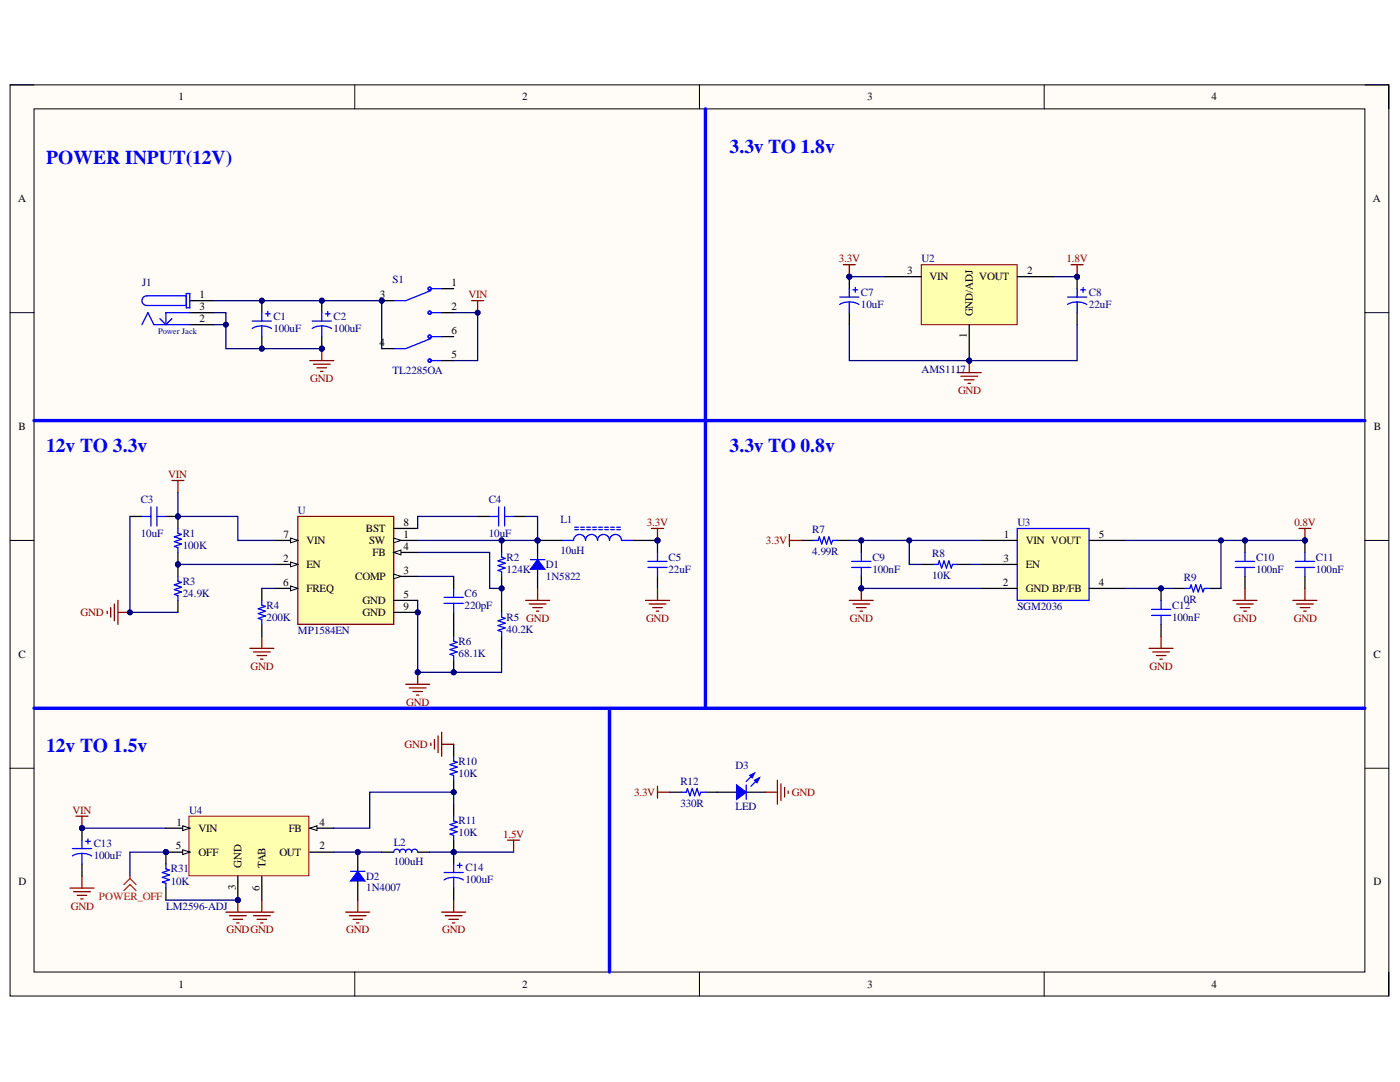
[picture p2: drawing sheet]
<svg xmlns="http://www.w3.org/2000/svg" width="279mm" height="216mm" viewBox="0 0 279 216" stroke-linecap="round" stroke-linejoin="round" font-family="sans-serif">
<defs><g id="words">
<g font-size="3.9" fill="#00f">
<text x="9.2" y="32.8">POWER INPUT(12V)</text>
<text x="145.6" y="30.4">3.3v TO 1.8v</text>
<text x="9.2" y="90.2">12v TO 3.3v</text>
<text x="145.6" y="90.2">3.3v TO 0.8v</text>
<text x="9.2" y="150">12v TO 1.5v</text>
</g>
<g font-size="2.2">
<text x="35.6" y="20">1</text>
<text x="104.2" y="20">2</text>
<text x="173.1" y="20">3</text>
<text x="241.8" y="20">4</text>
<text x="3.6" y="40.3">A</text>
<text x="274" y="40.3">A</text>
<text x="39.8" y="59.5">1</text>
<text x="75.8" y="59.5">3</text>
<text x="90.1" y="57.1">1</text>
<text x="181" y="54.7">3</text>
<text x="185.5" y="55.9">VIN</text>
<text x="195.4" y="55.9">VOUT</text>
<text x="205" y="54.7">2</text>
<text x="39.8" y="61.9">3</text>
<text x="39.8" y="64.3">2</text>
<text x="90.1" y="61.9">2</text>
<text x="194.2" y="63.1" transform="rotate(-90 194.2 63.1)">GND/ADJ</text>
<text x="75.7" y="69.1">4</text>
<text x="90.1" y="66.6">6</text>
<text x="90.1" y="71.5">5</text>
<text x="193" y="67.5" transform="rotate(-90 193 67.5)">1</text>
<text x="3.7" y="85.8">B</text>
<text x="274.2" y="85.8">B</text>
<text x="56.6" y="107.3">7</text>
<text x="73" y="106.1">BST</text>
<text x="80.5" y="105">8</text>
<text x="80.5" y="107.3">1</text>
<text x="200.3" y="107.3">1</text>
<text x="219.3" y="107.3">5</text>
<text x="56.5" y="112.2">2</text>
<text x="61.2" y="108.5">VIN</text>
<text x="61.2" y="113.3">EN</text>
<text x="73.7" y="108.5">SW</text>
<text x="74.4" y="111">FB</text>
<text x="80.5" y="109.7">4</text>
<text x="200.2" y="112.2">3</text>
<text x="204.7" y="108.5">VIN VOUT</text>
<text x="204.7" y="113.3">EN</text>
<text x="56.5" y="116.9">6</text>
<text x="61.2" y="118.1">FREQ</text>
<text x="70.9" y="115.7">COMP</text>
<text x="80.5" y="114.5">3</text>
<text x="80.5" y="119.3">5</text>
<text x="200.2" y="116.9">2</text>
<text x="204.7" y="118.1">GND BP/FB</text>
<text x="219.3" y="116.9">4</text>
<text x="72.3" y="120.5">GND</text>
<text x="72.3" y="122.9">GND</text>
<text x="80.5" y="121.7">9</text>
<text x="3.7" y="131.3">C</text>
<text x="274.1" y="131.3">C</text>
<text x="35.2" y="164.8">1</text>
<text x="39.6" y="165.9">VIN</text>
<text x="57.6" y="165.9">FB</text>
<text x="63.8" y="164.8">4</text>
<text x="35.1" y="169.5">5</text>
<text x="39.6" y="170.8">OFF</text>
<text x="48.2" y="173.1" transform="rotate(-90 48.2 173.1)">GND</text>
<text x="53" y="173.2" transform="rotate(-90 53 173.2)">TAB</text>
<text x="55.7" y="170.8">OUT</text>
<text x="63.8" y="169.5">2</text>
<text x="3.7" y="176.7">D</text>
<text x="47" y="177.6" transform="rotate(-90 47 177.6)">3</text>
<text x="51.8" y="177.8" transform="rotate(-90 51.8 177.8)">6</text>
<text x="274.1" y="176.7">D</text>
<text x="35.6" y="197.1">1</text>
<text x="104.2" y="197.1">2</text>
<text x="173.1" y="197.1">3</text>
<text x="241.8" y="197.1">4</text>
</g>
<g font-size="2.2" fill="#800000">
<text x="167.4" y="52.4">3.3V</text>
<text x="212.8" y="52.4">1.8V</text>
<text x="93.5" y="59.5">VIN</text>
<text x="61.9" y="76.2">GND</text>
<text x="191.2" y="78.7">GND</text>
<text x="33.6" y="95.4">VIN</text>
<text x="129.1" y="105">3.3V</text>
<text x="258.4" y="105">0.8V</text>
<text x="152.9" y="108.5">3.3V</text>
<text x="16.1" y="122.9">GND</text>
<text x="128.9" y="124.1">GND</text>
<text x="169.6" y="124.1">GND</text>
<text x="246.2" y="124.1">GND</text>
<text x="258.2" y="124.1">GND</text>
<text x="50" y="133.6">GND</text>
<text x="229.4" y="133.6">GND</text>
<text x="81" y="140.8">GND</text>
<text x="80.7" y="149.2">GND</text>
<text x="126.6" y="158.8">3.3V</text>
<text x="158" y="158.8">GND</text>
<text x="14.5" y="162.4">VIN</text>
<text x="100.4" y="167.1">1.5V</text>
<text x="14.1" y="181.5">GND</text>
<text x="45.2" y="186.2">GNDGND</text>
<text x="69.1" y="186.2">GND</text>
<text x="88.2" y="186.2">GND</text>
</g>
<g font-size="2.2" fill="#000080">
<text x="183.9" y="52.4">U2</text>
<text x="28.3" y="57.1">J1</text>
<text x="78.3" y="56.4">S1</text>
<text x="171.8" y="59">C7</text>
<text x="217.3" y="59">C8</text>
<text x="54.6" y="63.8">C1</text>
<text x="66.6" y="63.8">C2</text>
<text x="171.8" y="61.4">10uF</text>
<text x="217.3" y="61.4">22uF</text>
<text x="54.6" y="66.2">100uF</text>
<text x="66.6" y="66.2">100uF</text>
<text x="78.3" y="74.6">TL2285OA</text>
<text x="183.9" y="74.3">AMS1117</text>
<text x="28.1" y="100.4">C3</text>
<text x="97.5" y="100.4">C4</text>
<text x="28.1" y="107.1">10uF</text>
<text x="36.5" y="107.1">R1</text>
<text x="59.5" y="102.6">U</text>
<text x="97.5" y="107.1">10uF</text>
<text x="111.8" y="104.5">L1</text>
<text x="162.1" y="106.4">R7</text>
<text x="203" y="105">U3</text>
<text x="36.5" y="109.5">100K</text>
<text x="101.1" y="111.9">R2</text>
<text x="109" y="113.3">D1</text>
<text x="111.8" y="110.5">10uH</text>
<text x="133.4" y="111.9">C5</text>
<text x="162.1" y="110.7">4.99R</text>
<text x="174.1" y="111.9">C9</text>
<text x="186" y="111.1">R8</text>
<text x="250.7" y="111.9">C10</text>
<text x="262.6" y="111.9">C11</text>
<text x="36.5" y="116.6">R3</text>
<text x="36.5" y="119.1">24.9K</text>
<text x="92.7" y="119.1">C6</text>
<text x="101.1" y="114.3">124K</text>
<text x="109" y="115.7">1N5822</text>
<text x="133.4" y="114.3">22uF</text>
<text x="174.1" y="114.3">100nF</text>
<text x="186" y="115.4">10K</text>
<text x="236.3" y="116">R9</text>
<text x="250.7" y="114.3">100nF</text>
<text x="262.6" y="114.3">100nF</text>
<text x="53.2" y="121.5">R4</text>
<text x="53.2" y="123.8">200K</text>
<text x="92.7" y="121.5">220pF</text>
<text x="101.1" y="123.8">R5 GND</text>
<text x="203" y="121.7">SGM2036</text>
<text x="233.9" y="121.5">C12</text>
<text x="233.9" y="123.8">100nF</text>
<text x="236.3" y="120.3">0R</text>
<text x="59.5" y="126.4">MP1584EN</text>
<text x="91.5" y="128.6">R6</text>
<text x="91.5" y="131">68.1K</text>
<text x="101.1" y="126.3">40.2K</text>
<text x="91.5" y="152.6">R10</text>
<text x="91.5" y="154.9">10K</text>
<text x="146.8" y="153.5">D3</text>
<text x="135.8" y="156.6">R12</text>
<text x="135.8" y="161">330R</text>
<text x="146.8" y="161.6">LED</text>
<text x="37.7" y="162.4">U4</text>
<text x="91.5" y="164.5">R11</text>
<text x="91.5" y="166.9">10K</text>
<text x="18.7" y="169.1">C13</text>
<text x="18.7" y="171.4">100uF</text>
<text x="78.6" y="168.8">L2</text>
<text x="78.6" y="172.6">100uH</text>
<text x="92.9" y="173.8">C14</text>
<text x="34.1" y="174.1">R31</text>
<text x="34.1" y="176.5">10K</text>
<text x="73.1" y="175.5">D2</text>
<text x="73.1" y="177.9">1N4007</text>
<text x="92.9" y="176.3">100uF</text>
<text x="33.2" y="181.5">LM2596-ADJ</text>
</g>
<text font-size="2.2" fill="#f00" x="19.7" y="179.6">POWER_OFF</text>
<text font-size="1.7" fill="#000080" x="31.6" y="66.7">Power Jack</text>
</g></defs>
<path d="M2 16.9h275.2v181.8h-275.2z" fill-rule="evenodd" fill="#fffcf8"/>
<path d="M2 16.9h275.2v181.8h-275.2z" fill="none" stroke="#000" stroke-width=".2"/>
<path d="M6.8 21.7h265.6v172.3h-265.6z" fill-rule="evenodd" fill="#fffcf8"/>
<g fill="none" stroke="#000" stroke-width=".2">
<path d="M2 16.9h4.8M70.8 16.9v4.8M139.6 16.9v4.8M208.4 16.9v4.8M272.4 16.9h4.8v4.8M6.8 21.7h265.6v172.3h-265.6zM2 62.4h4.8M272.4 62.4h4.8M2 107.8h4.8M272.4 107.8h4.8M2 153.3h4.8M272.4 153.3h4.8"/>
<path d="M70.8 194v4.7M139.6 194v4.7M208.4 194v4.7M277.2 194v4.7"/>
</g>
<path d="M37.9 60h4.8M37.9 62.4h4.8M37.9 64.8h4.8" fill="none" stroke="#000" stroke-width=".25"/>
<path d="M37.2 59h-7.9a.96 .96 0 0 0-1 1 .96 .96 0 0 0 1 1h7.9M37.2 58.6h.7v2.8h-.7zM28.3 64.8l1.2-2.4 1.2 2.4h7.2M31.9 63.6l1.2 1.2M34.3 63.6l-1.2 1.2M37.9 62.4h-4.8v2.4" fill="none" stroke="#00f" stroke-width=".25"/>
<path d="M61.8 72h4.8M62.5 72.7h3.4M63.3 73.4h1.9M64 74.1h.5M64.2 69.6v2.4" fill="none" stroke="#800000" stroke-width=".25"/>
<circle cx="64.2" cy="69.6" r=".48" fill="#000080"/>
<circle cx="64.2" cy="69.6" r=".48" fill="none" stroke="#000080" stroke-width=".2"/>
<circle cx="64.2" cy="69.6" r=".48" fill="#000080"/>
<circle cx="64.2" cy="69.6" r=".48" fill="none" stroke="#000080" stroke-width=".2"/>
<circle cx="64.2" cy="60" r=".48" fill="#000080"/>
<circle cx="64.2" cy="60" r=".48" fill="none" stroke="#000080" stroke-width=".2"/>
<path d="M64.2 67.2v2.4" fill="none" stroke="#000" stroke-width=".25"/>
<circle cx="64.2" cy="69.6" r=".48" fill="#000080"/>
<circle cx="64.2" cy="69.6" r=".48" fill="none" stroke="#000080" stroke-width=".2"/>
<path d="M64.2 60v2.4" fill="none" stroke="#000" stroke-width=".25"/>
<circle cx="64.2" cy="60" r=".48" fill="#000080"/>
<circle cx="64.2" cy="60" r=".48" fill="none" stroke="#000080" stroke-width=".2"/>
<path d="M62.3 65.5a3.7 3.7 0 0 1 3.9 .1M62.3 64.1h3.8M64.2 62.4v1.7M64.2 65v2.2M64.9 62.6h1M65.4 62.1v1" fill="none" stroke="#00f" stroke-width=".25"/>
<circle cx="52.3" cy="69.6" r=".48" fill="#000080"/>
<circle cx="52.3" cy="69.6" r=".48" fill="none" stroke="#000080" stroke-width=".2"/>
<circle cx="52.3" cy="60" r=".48" fill="#000080"/>
<circle cx="52.3" cy="60" r=".48" fill="none" stroke="#000080" stroke-width=".2"/>
<path d="M52.2 67.2v2.4" fill="none" stroke="#000" stroke-width=".25"/>
<circle cx="52.3" cy="69.6" r=".48" fill="#000080"/>
<circle cx="52.3" cy="69.6" r=".48" fill="none" stroke="#000080" stroke-width=".2"/>
<path d="M52.2 60v2.4" fill="none" stroke="#000" stroke-width=".25"/>
<circle cx="52.3" cy="60" r=".48" fill="#000080"/>
<circle cx="52.3" cy="60" r=".48" fill="none" stroke="#000080" stroke-width=".2"/>
<path d="M50.3 65.5a3.7 3.7 0 0 1 3.9 .1M50.3 64.1h3.9M52.2 62.4v1.7M52.2 65v2.2M53 62.6h.9M53.4 62.1v1" fill="none" stroke="#00f" stroke-width=".25"/>
<circle cx="76.2" cy="60" r=".48" fill="#000080"/>
<circle cx="76.2" cy="60" r=".48" fill="none" stroke="#000080" stroke-width=".2"/>
<g fill="none" stroke="#00f" stroke-width=".25">
<path d="M86 58l-5 2h-2.4M86.1 57.6h2M86 67.6l-5 2h-2.4M86.1 62.4h2M86.1 72h2M86.1 67.2h2"/>
<circle cx="85.8" cy="57.6" r=".31"/>
<circle cx="85.8" cy="62.4" r=".31"/>
<circle cx="85.8" cy="67.2" r=".31"/>
<circle cx="85.8" cy="72" r=".31"/>
</g>
<path d="M76.2 60h2.4" fill="none" stroke="#000" stroke-width=".25"/>
<circle cx="76.2" cy="60" r=".48" fill="#000080"/>
<circle cx="76.2" cy="60" r=".48" fill="none" stroke="#000080" stroke-width=".2"/>
<path d="M88.1 57.6h2.4M76.2 69.6h2.4M88.1 62.4h2.4M88.1 67.2h2.4M88.1 72h2.4" fill="none" stroke="#000" stroke-width=".25"/>
<path d="M94.1 60h2.4M95.3 60v2.4" fill="none" stroke="#800000" stroke-width=".25"/>
<circle cx="95.3" cy="62.4" r=".48" fill="#000080"/>
<circle cx="95.3" cy="62.4" r=".48" fill="none" stroke="#000080" stroke-width=".2"/>
<path d="M34.3 95.9h2.4M35.5 95.9v2.4" fill="none" stroke="#800000" stroke-width=".25"/>
<circle cx="83.4" cy="122.2" r=".48" fill="#000080"/>
<circle cx="83.4" cy="122.2" r=".48" fill="none" stroke="#000080" stroke-width=".2"/>
<path d="M59.4 103.1h19.2v21.5h-19.2z" fill-rule="evenodd" fill="#ffffb0"/>
<path d="M59.4 103.1h19.2v21.5h-19.2z" fill="none" stroke="#800000" stroke-width=".25"/>
<path d="M54.6 107.8h4.8" fill="none" stroke="#000" stroke-width=".25"/>
<path d="M58 107.4l1.4 .4-1.4 .5z" fill="#f8fcff"/>
<path d="M58 107.4l1.4 .4-1.4 .5z" fill="none" stroke="#000" stroke-width=".2"/>
<path d="M54.6 112.6h4.8" fill="none" stroke="#000" stroke-width=".25"/>
<path d="M58 112.1l1.4 .5-1.4 .5z" fill="#f8fcff"/>
<path d="M58 112.1l1.4 .5-1.4 .5z" fill="none" stroke="#000" stroke-width=".2"/>
<path d="M54.6 117.4h4.8" fill="none" stroke="#000" stroke-width=".25"/>
<path d="M58 116.9l1.4 .5-1.4 .5z" fill="#f8fcff"/>
<path d="M58 116.9l1.4 .5-1.4 .5z" fill="none" stroke="#000" stroke-width=".2"/>
<path d="M78.6 105.4h4.8M78.6 107.8h4.8" fill="none" stroke="#000" stroke-width=".25"/>
<path d="M78.6 107.4l1.4 .4-1.4 .5z" fill="#f8fcff"/>
<path d="M78.6 107.4l1.4 .4-1.4 .5z" fill="none" stroke="#000" stroke-width=".2"/>
<path d="M78.6 110.2h4.8" fill="none" stroke="#000" stroke-width=".25"/>
<path d="M78.6 110.2l1.4-.4v.9z" fill="#f8fcff"/>
<path d="M78.6 110.2l1.4-.4v.9z" fill="none" stroke="#000" stroke-width=".2"/>
<path d="M78.6 115h4.8" fill="none" stroke="#000" stroke-width=".25"/>
<path d="M78.6 114.5l1.4 .5-1.4 .5z" fill="#f8fcff"/>
<path d="M78.6 114.5l1.4 .5-1.4 .5z" fill="none" stroke="#000" stroke-width=".2"/>
<path d="M78.6 119.8h4.8M78.6 122.2h4.8" fill="none" stroke="#000" stroke-width=".25"/>
<circle cx="83.4" cy="122.2" r=".48" fill="#000080"/>
<circle cx="83.4" cy="122.2" r=".48" fill="none" stroke="#000080" stroke-width=".2"/>
<circle cx="35.5" cy="103.1" r=".48" fill="#000080"/>
<circle cx="35.5" cy="103.1" r=".48" fill="none" stroke="#000080" stroke-width=".2"/>
<circle cx="35.5" cy="112.6" r=".48" fill="#000080"/>
<circle cx="35.5" cy="112.6" r=".48" fill="none" stroke="#000080" stroke-width=".2"/>
<path d="M35.5 103.1v2.3" fill="none" stroke="#000" stroke-width=".25"/>
<circle cx="35.5" cy="103.1" r=".48" fill="#000080"/>
<circle cx="35.5" cy="103.1" r=".48" fill="none" stroke="#000080" stroke-width=".2"/>
<path d="M35.5 110.2v2.4" fill="none" stroke="#000" stroke-width=".25"/>
<circle cx="35.5" cy="112.6" r=".48" fill="#000080"/>
<circle cx="35.5" cy="112.6" r=".48" fill="none" stroke="#000080" stroke-width=".2"/>
<path d="M35.5 105.4v1l.7 .2-1.4 .5 1.4 .5-1.4 .5 1.4 .5-1.4 .4 .7 .3v.9" fill="none" stroke="#00f" stroke-width=".25"/>
<circle cx="35.5" cy="103.1" r=".48" fill="#000080"/>
<circle cx="35.5" cy="103.1" r=".48" fill="none" stroke="#000080" stroke-width=".2"/>
<path d="M25.9 103.1h2.4M33.1 103.1h2.4" fill="none" stroke="#000" stroke-width=".25"/>
<circle cx="35.5" cy="103.1" r=".48" fill="#000080"/>
<circle cx="35.5" cy="103.1" r=".48" fill="none" stroke="#000080" stroke-width=".2"/>
<path d="M28.3 103.1h1.8M30.1 101.1v3.9M31.3 103.1h1.8M31.3 101.1v3.9" fill="none" stroke="#00f" stroke-width=".25"/>
<path d="M23.5 119.8v4.8M21.4 122v.4M22.1 121.2v2M22.8 120.5v3.4M23.5 122.2h2.4" fill="none" stroke="#800000" stroke-width=".25"/>
<circle cx="25.9" cy="122.2" r=".48" fill="#000080"/>
<circle cx="25.9" cy="122.2" r=".48" fill="none" stroke="#000080" stroke-width=".2"/>
<circle cx="35.5" cy="112.6" r=".48" fill="#000080"/>
<circle cx="35.5" cy="112.6" r=".48" fill="none" stroke="#000080" stroke-width=".2"/>
<path d="M35.5 112.6v2.4" fill="none" stroke="#000" stroke-width=".25"/>
<circle cx="35.5" cy="112.6" r=".48" fill="#000080"/>
<circle cx="35.5" cy="112.6" r=".48" fill="none" stroke="#000080" stroke-width=".2"/>
<path d="M35.5 119.8v2.4M52.2 117.4v2.4M52.2 124.6v2.4" fill="none" stroke="#000" stroke-width=".25"/>
<path d="M35.5 115v1l.7 .2-1.4 .5 1.4 .5-1.4 .4 1.4 .5-1.4 .5 .7 .2v1M52.2 119.8v1l.8 .2-1.5 .5 1.5 .5-1.5 .4 1.5 .5-1.5 .5 .7 .2v1" fill="none" stroke="#00f" stroke-width=".25"/>
<path d="M49.9 129.4h4.7M50.6 130.1h3.3M51.3 130.8h1.9M52 131.5h.5M52.2 127v2.4M81 136.5h4.8M81.7 137.3h3.3M82.4 138h1.9M83.1 138.7h.5M83.4 134.2v2.3" fill="none" stroke="#800000" stroke-width=".25"/>
<circle cx="83.4" cy="134.2" r=".48" fill="#000080"/>
<circle cx="83.4" cy="134.2" r=".48" fill="none" stroke="#000080" stroke-width=".2"/>
<circle cx="90.5" cy="134.2" r=".48" fill="#000080"/>
<circle cx="90.5" cy="134.2" r=".48" fill="none" stroke="#000080" stroke-width=".2"/>
<path d="M90.5 124.6v2.4M90.5 131.8v2.4" fill="none" stroke="#000" stroke-width=".25"/>
<circle cx="90.5" cy="134.2" r=".48" fill="#000080"/>
<circle cx="90.5" cy="134.2" r=".48" fill="none" stroke="#000080" stroke-width=".2"/>
<path d="M88.6 119.2h3.8M90.5 117.4v1.8M88.6 120.4h3.8M90.5 120.4v1.8M90.5 127v.9l.8 .3-1.5 .5 1.5 .4-1.5 .5 1.5 .5-1.5 .5 .7 .2v1" fill="none" stroke="#00f" stroke-width=".25"/>
<path d="M90.5 115v2.4M90.5 122.2v2.4" fill="none" stroke="#000" stroke-width=".25"/>
<circle cx="107.3" cy="107.8" r=".48" fill="#000080"/>
<circle cx="107.3" cy="107.8" r=".48" fill="none" stroke="#000080" stroke-width=".2"/>
<circle cx="131.2" cy="107.8" r=".48" fill="#000080"/>
<circle cx="131.2" cy="107.8" r=".48" fill="none" stroke="#000080" stroke-width=".2"/>
<g fill="none" stroke="#00f" stroke-width=".25">
<path d="M112.1 107.8h2.4a1.19 1.19 0 0 1 1.2-1.2 1.19 1.19 0 0 1 1.2 1.2 1.2 1.2 0 0 1 1.2-1.2 1.2 1.2 0 0 1 1.2 1.2 1.19 1.19 0 0 1 1.1-1.2 1.19 1.19 0 0 1 1.2 1.2 1.2 1.2 0 0 1 1.2-1.2 1.2 1.2 0 0 1 1.2 1.2h2.4M114.7 105.2h.7M114.7 105.7h.7M115.9 105.2h.7M115.9 105.7h.7M117.1 105.2h.7M117.1 105.7h.7M118.3 105.2h.7M118.3 105.7h.7M119.5 105.2h.7M119.5 105.7h.7M120.7 105.2h.7"/>
<path d="M120.7 105.7h.7M121.9 105.2h.7M121.9 105.7h.7M123.1 105.2h.7M123.1 105.7h.7"/>
</g>
<path d="M107.3 107.8h4.8" fill="none" stroke="#000" stroke-width=".25"/>
<circle cx="107.3" cy="107.8" r=".48" fill="#000080"/>
<circle cx="107.3" cy="107.8" r=".48" fill="none" stroke="#000080" stroke-width=".2"/>
<path d="M126.4 107.8h4.8" fill="none" stroke="#000" stroke-width=".25"/>
<circle cx="131.2" cy="107.8" r=".48" fill="#000080"/>
<circle cx="131.2" cy="107.8" r=".48" fill="none" stroke="#000080" stroke-width=".2"/>
<path d="M95.3 103.1h2.4M102.5 103.1h2.4" fill="none" stroke="#000" stroke-width=".25"/>
<path d="M97.7 103.1h1.8M99.5 101.1v3.9M100.7 103.1h1.8M100.7 101.1v3.9" fill="none" stroke="#00f" stroke-width=".25"/>
<circle cx="107.3" cy="107.8" r=".48" fill="#000080"/>
<circle cx="107.3" cy="107.8" r=".48" fill="none" stroke="#000080" stroke-width=".2"/>
<path d="M107.3 107.8v4.8" fill="none" stroke="#000" stroke-width=".25"/>
<circle cx="107.3" cy="107.8" r=".48" fill="#000080"/>
<circle cx="107.3" cy="107.8" r=".48" fill="none" stroke="#000080" stroke-width=".2"/>
<path d="M107.3 112.6v4.8" fill="none" stroke="#000" stroke-width=".25"/>
<path d="M107.3 111.7l1.4 1.9h-2.8z" fill="#00f"/>
<path d="M105.9 111.7h2.8M107.3 111.7l1.4 1.9h-2.8z" fill="none" stroke="#00f" stroke-width=".25"/>
<path d="M104.9 119.8h4.8M107.3 117.4v2.4M105.6 120.5h3.4M106.3 121.2h1.9M107 122h.5" fill="none" stroke="#800000" stroke-width=".25"/>
<circle cx="131.2" cy="107.8" r=".48" fill="#000080"/>
<circle cx="131.2" cy="107.8" r=".48" fill="none" stroke="#000080" stroke-width=".2"/>
<path d="M131.2 107.8v2.4M131.2 115v2.4" fill="none" stroke="#000" stroke-width=".25"/>
<circle cx="131.2" cy="107.8" r=".48" fill="#000080"/>
<circle cx="131.2" cy="107.8" r=".48" fill="none" stroke="#000080" stroke-width=".2"/>
<path d="M129.3 112h3.8M129.3 113.2h3.8M131.2 110.2v1.8M131.2 113.2v1.8" fill="none" stroke="#00f" stroke-width=".25"/>
<path d="M128.8 119.8h4.8M131.2 117.4v2.4M129.5 120.5h3.4M130.3 121.2h1.9M131 122h.5" fill="none" stroke="#800000" stroke-width=".25"/>
<circle cx="100.1" cy="107.8" r=".48" fill="#000080"/>
<circle cx="100.1" cy="107.8" r=".48" fill="none" stroke="#000080" stroke-width=".2"/>
<circle cx="100.1" cy="117.4" r=".48" fill="#000080"/>
<circle cx="100.1" cy="117.4" r=".48" fill="none" stroke="#000080" stroke-width=".2"/>
<path d="M100.1 107.8v2.4" fill="none" stroke="#000" stroke-width=".25"/>
<circle cx="100.1" cy="107.8" r=".48" fill="#000080"/>
<circle cx="100.1" cy="107.8" r=".48" fill="none" stroke="#000080" stroke-width=".2"/>
<path d="M100.1 115v2.4" fill="none" stroke="#000" stroke-width=".25"/>
<circle cx="100.1" cy="117.4" r=".48" fill="#000080"/>
<circle cx="100.1" cy="117.4" r=".48" fill="none" stroke="#000080" stroke-width=".2"/>
<path d="M100.1 110.2v1l.7 .2-1.4 .5 1.4 .5-1.4 .5 1.4 .4-1.4 .5 .7 .3v.9M100.1 122.2v1l.7 .2-1.4 .5 1.4 .4-1.4 .5 1.4 .5-1.4 .5 .7 .2v1" fill="none" stroke="#00f" stroke-width=".25"/>
<path d="M100.1 119.8v2.4M100.1 127v2.4" fill="none" stroke="#000" stroke-width=".25"/>
<path d="M130 105.4h2.4M131.2 105.4v2.4" fill="none" stroke="#800000" stroke-width=".25"/>
<circle cx="131.2" cy="107.8" r=".48" fill="#000080"/>
<circle cx="131.2" cy="107.8" r=".48" fill="none" stroke="#000080" stroke-width=".2"/>
<circle cx="169.5" cy="55.2" r=".48" fill="#000080"/>
<circle cx="169.5" cy="55.2" r=".48" fill="none" stroke="#000080" stroke-width=".2"/>
<path d="M169.5 55.2v2.4M169.5 62.4v2.4" fill="none" stroke="#000" stroke-width=".25"/>
<circle cx="169.5" cy="55.2" r=".48" fill="#000080"/>
<circle cx="169.5" cy="55.2" r=".48" fill="none" stroke="#000080" stroke-width=".2"/>
<path d="M167.6 59.3h3.8M169.5 57.6v1.7M170.2 57.8h1M170.7 57.4v.9M167.6 60.8a3.7 3.7 0 0 1 3.8 0M169.5 60.2v2.2" fill="none" stroke="#00f" stroke-width=".25"/>
<circle cx="215" cy="55.2" r=".48" fill="#000080"/>
<circle cx="215" cy="55.2" r=".48" fill="none" stroke="#000080" stroke-width=".2"/>
<path d="M215 55.2v2.4M215 62.4v2.4" fill="none" stroke="#000" stroke-width=".25"/>
<circle cx="215" cy="55.2" r=".48" fill="#000080"/>
<circle cx="215" cy="55.2" r=".48" fill="none" stroke="#000080" stroke-width=".2"/>
<path d="M213 59.3h3.9M215 57.6v1.7M215.7 57.8h.9M216.2 57.4v.9M213 60.8a3.7 3.7 0 0 1 3.9 0M215 60.2v2.2" fill="none" stroke="#00f" stroke-width=".25"/>
<path d="M168.3 52.8h2.4M169.5 52.8v2.4" fill="none" stroke="#800000" stroke-width=".25"/>
<circle cx="169.5" cy="55.2" r=".48" fill="#000080"/>
<circle cx="169.5" cy="55.2" r=".48" fill="none" stroke="#000080" stroke-width=".2"/>
<path d="M213.8 52.8h2.4M215 52.8v2.4" fill="none" stroke="#800000" stroke-width=".25"/>
<circle cx="215" cy="55.2" r=".48" fill="#000080"/>
<circle cx="215" cy="55.2" r=".48" fill="none" stroke="#000080" stroke-width=".2"/>
<path d="M191 74.4h4.8M191.8 75.1h3.3M192.5 75.8h1.9M193.2 76.5h.5M193.4 72v2.4" fill="none" stroke="#800000" stroke-width=".25"/>
<circle cx="193.4" cy="72" r=".48" fill="#000080"/>
<circle cx="193.4" cy="72" r=".48" fill="none" stroke="#000080" stroke-width=".2"/>
<path d="M159.9 107.8h2.4M167.1 107.8h2.4" fill="none" stroke="#000" stroke-width=".25"/>
<path d="M162.3 107.8h1l.2-.7 .5 1.5 .5-1.5 .4 1.5 .5-1.5 .5 1.5 .2-.8h1" fill="none" stroke="#00f" stroke-width=".25"/>
<circle cx="171.9" cy="117.4" r=".48" fill="#000080"/>
<circle cx="171.9" cy="117.4" r=".48" fill="none" stroke="#000080" stroke-width=".2"/>
<circle cx="171.9" cy="107.8" r=".48" fill="#000080"/>
<circle cx="171.9" cy="107.8" r=".48" fill="none" stroke="#000080" stroke-width=".2"/>
<path d="M171.9 115v2.4" fill="none" stroke="#000" stroke-width=".25"/>
<circle cx="171.9" cy="117.4" r=".48" fill="#000080"/>
<circle cx="171.9" cy="117.4" r=".48" fill="none" stroke="#000080" stroke-width=".2"/>
<path d="M171.9 107.8v2.4" fill="none" stroke="#000" stroke-width=".25"/>
<circle cx="171.9" cy="107.8" r=".48" fill="#000080"/>
<circle cx="171.9" cy="107.8" r=".48" fill="none" stroke="#000080" stroke-width=".2"/>
<path d="M170 112h3.8M170 113.2h3.8M171.9 110.2v1.8M171.9 113.2v1.8M186.3 112.6h.9l.2-.7 .5 1.4 .5-1.4 .5 1.4 .5-1.4 .4 1.4 .3-.7h.9" fill="none" stroke="#00f" stroke-width=".25"/>
<path d="M183.9 112.6h2.4M191 112.6h2.4" fill="none" stroke="#000" stroke-width=".25"/>
<path d="M203 105.4h14.4v14.4h-14.4z" fill-rule="evenodd" fill="#ffffb0"/>
<path d="M203 105.4h14.4v14.4h-14.4zM236.5 117.4h1l.2-.7 .5 1.4 .4-1.4 .5 1.4 .5-1.4 .5 1.4 .2-.7h1" fill="none" stroke="#00f" stroke-width=".25"/>
<path d="M195.8 107.8h7.2M195.8 117.4h7.2M195.8 112.6h7.2M217.4 107.8h7.1M217.4 117.4h7.1M234.1 117.4h2.4M241.3 117.4h2.4" fill="none" stroke="#000" stroke-width=".25"/>
<circle cx="231.7" cy="117.4" r=".48" fill="#000080"/>
<circle cx="231.7" cy="117.4" r=".48" fill="none" stroke="#000080" stroke-width=".2"/>
<path d="M231.7 117.4v2.4M231.7 124.6v2.4" fill="none" stroke="#000" stroke-width=".25"/>
<circle cx="231.7" cy="117.4" r=".48" fill="#000080"/>
<circle cx="231.7" cy="117.4" r=".48" fill="none" stroke="#000080" stroke-width=".2"/>
<path d="M231.7 119.8v1.8M229.8 121.6h3.8M229.8 122.8h3.8M231.7 122.8v1.8" fill="none" stroke="#00f" stroke-width=".25"/>
<circle cx="248.5" cy="107.8" r=".48" fill="#000080"/>
<circle cx="248.5" cy="107.8" r=".48" fill="none" stroke="#000080" stroke-width=".2"/>
<path d="M248.5 107.8v2.4M248.5 115v2.4" fill="none" stroke="#000" stroke-width=".25"/>
<circle cx="248.5" cy="107.8" r=".48" fill="#000080"/>
<circle cx="248.5" cy="107.8" r=".48" fill="none" stroke="#000080" stroke-width=".2"/>
<path d="M246.5 112h3.9M246.5 113.2h3.9M248.5 110.2v1.8M248.5 113.2v1.8" fill="none" stroke="#00f" stroke-width=".25"/>
<circle cx="260.4" cy="107.8" r=".48" fill="#000080"/>
<circle cx="260.4" cy="107.8" r=".48" fill="none" stroke="#000080" stroke-width=".2"/>
<path d="M260.4 107.8v2.4M260.4 115v2.4" fill="none" stroke="#000" stroke-width=".25"/>
<circle cx="260.4" cy="107.8" r=".48" fill="#000080"/>
<circle cx="260.4" cy="107.8" r=".48" fill="none" stroke="#000080" stroke-width=".2"/>
<path d="M258.5 112h3.8M258.5 113.2h3.8M260.4 110.2v1.8M260.4 113.2v1.8" fill="none" stroke="#00f" stroke-width=".25"/>
<path d="M169.5 119.8h4.8M171.9 117.4v2.4M170.2 120.5h3.4M170.9 121.2h2M171.7 122h.4" fill="none" stroke="#800000" stroke-width=".25"/>
<circle cx="171.9" cy="117.4" r=".48" fill="#000080"/>
<circle cx="171.9" cy="117.4" r=".48" fill="none" stroke="#000080" stroke-width=".2"/>
<g fill="none" stroke="#800000" stroke-width=".25">
<path d="M157.5 106.6v2.4M157.5 107.8h2.4M246.1 119.8h4.8M248.5 117.4v2.4M258 119.8h4.8M259.2 105.4h2.4M260.4 105.4v2.4M260.4 117.4v2.4M229.3 129.4h4.8M230 130.1h3.4M230.8 130.8h1.9M231.5 131.5h.5"/>
<path d="M231.7 127v2.4M246.8 120.5h3.3M247.5 121.2h1.9M248.2 122h.5M258.8 120.5h3.3M259.5 121.2h1.9M260.2 122h.5"/>
</g>
<circle cx="260.4" cy="107.8" r=".48" fill="#000080"/>
<circle cx="260.4" cy="107.8" r=".48" fill="none" stroke="#000080" stroke-width=".2"/>
<circle cx="47.5" cy="179.6" r=".48" fill="#000080"/>
<circle cx="47.5" cy="179.6" r=".48" fill="none" stroke="#000080" stroke-width=".2"/>
<circle cx="33.1" cy="170" r=".48" fill="#000080"/>
<circle cx="33.1" cy="170" r=".48" fill="none" stroke="#000080" stroke-width=".2"/>
<path d="M37.7 162.9h23.9v11.8h-23.9z" fill-rule="evenodd" fill="#ffffb0"/>
<path d="M37.7 162.9h23.9v11.8h-23.9z" fill="none" stroke="#bf0000" stroke-width=".2"/>
<path d="M33.1 165.3h4.8M52.2 174.9v4.7" fill="none" stroke="#000" stroke-width=".25"/>
<path d="M36.5 164.8l1.4 .5-1.4 .4z" fill="#f8fcff"/>
<path d="M36.5 164.8l1.4 .5-1.4 .4z" fill="none" stroke="#000" stroke-width=".2"/>
<path d="M47.5 174.8v4.8M61.8 170h4.8" fill="none" stroke="#000" stroke-width=".25"/>
<circle cx="47.5" cy="179.6" r=".48" fill="#000080"/>
<circle cx="47.5" cy="179.6" r=".48" fill="none" stroke="#000080" stroke-width=".2"/>
<path d="M33.1 170h4.8" fill="none" stroke="#000" stroke-width=".25"/>
<path d="M36.5 169.6l1.4 .4-1.4 .5z" fill="#f8fcff"/>
<path d="M36.5 169.6l1.4 .4-1.4 .5z" fill="none" stroke="#000" stroke-width=".2"/>
<circle cx="33.1" cy="170" r=".48" fill="#000080"/>
<circle cx="33.1" cy="170" r=".48" fill="none" stroke="#000080" stroke-width=".2"/>
<path d="M61.8 165.3h4.8" fill="none" stroke="#000" stroke-width=".25"/>
<path d="M61.8 165.3l1.5-.5v.9z" fill="#f8fcff"/>
<path d="M61.8 165.3l1.5-.5v.9z" fill="none" stroke="#000" stroke-width=".2"/>
<circle cx="16.4" cy="165.3" r=".48" fill="#000080"/>
<circle cx="16.4" cy="165.3" r=".48" fill="none" stroke="#000080" stroke-width=".2"/>
<path d="M16.4 165.3v2.3M16.4 172.4v2.4" fill="none" stroke="#000" stroke-width=".25"/>
<circle cx="16.4" cy="165.3" r=".48" fill="#000080"/>
<circle cx="16.4" cy="165.3" r=".48" fill="none" stroke="#000080" stroke-width=".2"/>
<path d="M14.4 170.8a3.7 3.7 0 0 1 3.9 0M14.4 169.3h3.9M16.4 167.6v1.7M16.4 170.3v2.1M17.1 167.9h.9M17.6 167.4v1" fill="none" stroke="#00f" stroke-width=".25"/>
<path d="M47.5 179.6v2.4M45.1 182h4.8M45.8 182.7h3.3M46.5 183.4h1.9M47.2 184.2h.5" fill="none" stroke="#800000" stroke-width=".25"/>
<circle cx="47.5" cy="179.6" r=".48" fill="#000080"/>
<circle cx="47.5" cy="179.6" r=".48" fill="none" stroke="#000080" stroke-width=".2"/>
<path d="M14 177.2h4.8M14.7 177.9h3.3M15.2 162.9h2.4M15.4 178.6h1.9M16.1 179.4h.5M16.4 162.9v2.4M16.4 174.8v2.4M52.2 179.6v2.4M49.9 182h4.8M50.6 182.7h3.3M51.3 183.4h1.9M52 184.2h.5" fill="none" stroke="#800000" stroke-width=".25"/>
<circle cx="16.4" cy="165.3" r=".48" fill="#000080"/>
<circle cx="16.4" cy="165.3" r=".48" fill="none" stroke="#000080" stroke-width=".2"/>
<circle cx="71.4" cy="170" r=".48" fill="#000080"/>
<circle cx="71.4" cy="170" r=".48" fill="none" stroke="#000080" stroke-width=".2"/>
<path d="M71.4 170v4.8" fill="none" stroke="#000" stroke-width=".25"/>
<circle cx="71.4" cy="170" r=".48" fill="#000080"/>
<circle cx="71.4" cy="170" r=".48" fill="none" stroke="#000080" stroke-width=".2"/>
<path d="M71.4 174.8v4.8" fill="none" stroke="#000" stroke-width=".25"/>
<path d="M71.4 173.9l1.4 1.9h-2.8z" fill="#00f"/>
<path d="M70 173.9h2.8M71.4 173.9l1.4 1.9h-2.8zM78.6 170a.6 .6 0 0 1 .6-.6 .6 .6 0 0 1 .6 .6 .6 .6 0 0 1 .6-.6 .6 .6 0 0 1 .6 .6 .6 .6 0 0 1 .6-.6 .6 .6 0 0 1 .6 .6 .6 .6 0 0 1 .6-.6 .6 .6 0 0 1 .6 .6" fill="none" stroke="#00f" stroke-width=".25"/>
<path d="M76.2 170h2.4M83.4 170h2.4" fill="none" stroke="#000" stroke-width=".25"/>
<circle cx="90.5" cy="170" r=".48" fill="#000080"/>
<circle cx="90.5" cy="170" r=".48" fill="none" stroke="#000080" stroke-width=".2"/>
<path d="M90.5 170v2.4M90.5 177.2v2.4" fill="none" stroke="#000" stroke-width=".25"/>
<circle cx="90.5" cy="170" r=".48" fill="#000080"/>
<circle cx="90.5" cy="170" r=".48" fill="none" stroke="#000080" stroke-width=".2"/>
<path d="M88.6 175.6a3.7 3.7 0 0 1 3.9 0M88.6 174.1h3.9M90.5 172.4v1.7M90.5 175.1v2.1M91.3 172.7h.9M91.7 172.2v1" fill="none" stroke="#00f" stroke-width=".25"/>
<path d="M71.4 179.6v2.4M90.5 179.6v2.4M69 182h4.8M69.7 182.7h3.4M70.4 183.4h2M71.2 184.2h.4M88.2 182h4.7M88.9 182.7h3.3M89.6 183.4h1.9M90.3 184.2h.5" fill="none" stroke="#800000" stroke-width=".25"/>
<circle cx="90.5" cy="170" r=".48" fill="#000080"/>
<circle cx="90.5" cy="170" r=".48" fill="none" stroke="#000080" stroke-width=".2"/>
<path d="M90.5 167.6v2.4" fill="none" stroke="#000" stroke-width=".25"/>
<circle cx="90.5" cy="170" r=".48" fill="#000080"/>
<circle cx="90.5" cy="170" r=".48" fill="none" stroke="#000080" stroke-width=".2"/>
<path d="M90.5 160.5v2.4" fill="none" stroke="#000" stroke-width=".25"/>
<path d="M90.5 162.9v.9l.8 .3-1.5 .4 1.5 .5-1.5 .5 1.5 .5-1.5 .4 .7 .3v.9" fill="none" stroke="#00f" stroke-width=".25"/>
<circle cx="90.5" cy="158.1" r=".48" fill="#000080"/>
<circle cx="90.5" cy="158.1" r=".48" fill="none" stroke="#000080" stroke-width=".2"/>
<path d="M90.5 155.7v2.4" fill="none" stroke="#000" stroke-width=".25"/>
<circle cx="90.5" cy="158.1" r=".48" fill="#000080"/>
<circle cx="90.5" cy="158.1" r=".48" fill="none" stroke="#000080" stroke-width=".2"/>
<path d="M90.5 148.5v2.4M133.6 158.1h2.4M140.8 158.1h6.2M148.9 158.1h3.8" fill="none" stroke="#000" stroke-width=".25"/>
<path d="M90.5 150.9v1l.8 .2-1.5 .5 1.5 .5-1.5 .4 1.5 .5-1.5 .5 .7 .2v1M136 158.1h1l.2-.7 .5 1.4 .5-1.4 .4 1.4 .5-1.4 .5 1.4 .2-.7h1M148.9 156.6v2.9" fill="none" stroke="#00f" stroke-width=".25"/>
<path d="M86 148.3v.4M86.7 147.6v1.9M87.4 146.8v3.4M88.1 146.1v4.8M88.1 148.5h2.4M101.3 167.6h2.4M102.5 167.6v2.4" fill="none" stroke="#800000" stroke-width=".25"/>
<path d="M140.8 21.7v119.6M6.8 83.9h265.6M6.8 141.3h265.6M121.6 141.3v52.7" fill="none" stroke="#00f" stroke-width=".68"/>
<path d="M147 156.6l1.9 1.5-1.9 1.4z" fill="#00f"/>
<path d="M147 156.6l1.9 1.5-1.9 1.4zM150.1 154.7l-1.2 1.2" fill="none" stroke="#00f" stroke-width=".25"/>
<path d="M149.6 154.7l1-.5-.5 1z" fill="#00f"/>
<path d="M149.6 154.7l1-.5-.5 1zM151.3 155.4l-1.4 1.5" fill="none" stroke="#00f" stroke-width=".25"/>
<path d="M150.6 155.7l1-.5-.5 1z" fill="#00f"/>
<path d="M150.6 155.7l1-.5-.5 1z" fill="none" stroke="#00f" stroke-width=".25"/>
<path d="M131.2 156.9v2.4M131.2 158.1h2.4M152.7 158.1h2.4M155.1 155.7v4.8M155.9 156.4v3.4M156.6 157.1v1.9M157.3 157.8v.5" fill="none" stroke="#800000" stroke-width=".25"/>
<path d="M42.7 64.8h2.4v4.8h19.1" fill="none" stroke="#000080" stroke-width=".25"/>
<circle cx="64.2" cy="69.6" r=".48" fill="#000080"/>
<circle cx="64.2" cy="69.6" r=".48" fill="none" stroke="#000080" stroke-width=".2"/>
<circle cx="52.3" cy="69.6" r=".48" fill="#000080"/>
<circle cx="52.3" cy="69.6" r=".48" fill="none" stroke="#000080" stroke-width=".2"/>
<circle cx="45.1" cy="64.8" r=".48" fill="#000080"/>
<circle cx="45.1" cy="64.8" r=".48" fill="none" stroke="#000080" stroke-width=".2"/>
<path d="M42.7 62.4h2.4v2.4" fill="none" stroke="#000080" stroke-width=".25"/>
<circle cx="45.1" cy="64.8" r=".48" fill="#000080"/>
<circle cx="45.1" cy="64.8" r=".48" fill="none" stroke="#000080" stroke-width=".2"/>
<path d="M42.7 60h33.5v9.6" fill="none" stroke="#000080" stroke-width=".25"/>
<circle cx="52.3" cy="60" r=".48" fill="#000080"/>
<circle cx="52.3" cy="60" r=".48" fill="none" stroke="#000080" stroke-width=".2"/>
<circle cx="64.2" cy="60" r=".48" fill="#000080"/>
<circle cx="64.2" cy="60" r=".48" fill="none" stroke="#000080" stroke-width=".2"/>
<circle cx="76.2" cy="60" r=".48" fill="#000080"/>
<circle cx="76.2" cy="60" r=".48" fill="none" stroke="#000080" stroke-width=".2"/>
<path d="M90.5 62.4h4.8v9.6h-4.8" fill="none" stroke="#000080" stroke-width=".25"/>
<circle cx="95.3" cy="62.4" r=".48" fill="#000080"/>
<circle cx="95.3" cy="62.4" r=".48" fill="none" stroke="#000080" stroke-width=".2"/>
<path d="M35.5 98.3v4.8h12v4.7h7.1" fill="none" stroke="#000080" stroke-width=".25"/>
<circle cx="35.5" cy="103.1" r=".48" fill="#000080"/>
<circle cx="35.5" cy="103.1" r=".48" fill="none" stroke="#000080" stroke-width=".2"/>
<path d="M35.5 112.6h19.1" fill="none" stroke="#000080" stroke-width=".25"/>
<circle cx="35.5" cy="112.6" r=".48" fill="#000080"/>
<circle cx="35.5" cy="112.6" r=".48" fill="none" stroke="#000080" stroke-width=".2"/>
<path d="M25.9 103.1v19.1h9.6" fill="none" stroke="#000080" stroke-width=".25"/>
<circle cx="25.9" cy="122.2" r=".48" fill="#000080"/>
<circle cx="25.9" cy="122.2" r=".48" fill="none" stroke="#000080" stroke-width=".2"/>
<path d="M52.2 117.4h2.4M83.4 115h7.1M95.3 103.1h-11.9v2.3M104.9 103.1h2.4v4.7h-23.9" fill="none" stroke="#000080" stroke-width=".25"/>
<circle cx="107.3" cy="107.8" r=".48" fill="#000080"/>
<circle cx="107.3" cy="107.8" r=".48" fill="none" stroke="#000080" stroke-width=".2"/>
<circle cx="100.1" cy="107.8" r=".48" fill="#000080"/>
<circle cx="100.1" cy="107.8" r=".48" fill="none" stroke="#000080" stroke-width=".2"/>
<path d="M83.4 119.8v14.4" fill="none" stroke="#000080" stroke-width=".25"/>
<circle cx="83.4" cy="134.2" r=".48" fill="#000080"/>
<circle cx="83.4" cy="134.2" r=".48" fill="none" stroke="#000080" stroke-width=".2"/>
<circle cx="83.4" cy="122.2" r=".48" fill="#000080"/>
<circle cx="83.4" cy="122.2" r=".48" fill="none" stroke="#000080" stroke-width=".2"/>
<path d="M100.1 129.4v4.8h-16.7" fill="none" stroke="#000080" stroke-width=".25"/>
<circle cx="83.4" cy="134.2" r=".48" fill="#000080"/>
<circle cx="83.4" cy="134.2" r=".48" fill="none" stroke="#000080" stroke-width=".2"/>
<circle cx="90.5" cy="134.2" r=".48" fill="#000080"/>
<circle cx="90.5" cy="134.2" r=".48" fill="none" stroke="#000080" stroke-width=".2"/>
<path d="M83.4 110.2h14.3v7.2h2.4v2.4" fill="none" stroke="#000080" stroke-width=".25"/>
<circle cx="100.1" cy="117.4" r=".48" fill="#000080"/>
<circle cx="100.1" cy="117.4" r=".48" fill="none" stroke="#000080" stroke-width=".2"/>
<path d="M169.5 64.8v7.2h45.5v-7.2" fill="none" stroke="#000080" stroke-width=".25"/>
<circle cx="193.4" cy="72" r=".48" fill="#000080"/>
<circle cx="193.4" cy="72" r=".48" fill="none" stroke="#000080" stroke-width=".2"/>
<path d="M210.2 55.2h4.8" fill="none" stroke="#000080" stroke-width=".25"/>
<circle cx="215" cy="55.2" r=".48" fill="#000080"/>
<circle cx="215" cy="55.2" r=".48" fill="none" stroke="#000080" stroke-width=".2"/>
<path d="M169.5 55.2h7.2" fill="none" stroke="#000080" stroke-width=".25"/>
<circle cx="169.5" cy="55.2" r=".48" fill="#000080"/>
<circle cx="169.5" cy="55.2" r=".48" fill="none" stroke="#000080" stroke-width=".2"/>
<path d="M169.5 107.8h26.3" fill="none" stroke="#000080" stroke-width=".25"/>
<circle cx="181.5" cy="107.8" r=".48" fill="#000080"/>
<circle cx="181.5" cy="107.8" r=".48" fill="none" stroke="#000080" stroke-width=".2"/>
<circle cx="171.9" cy="107.8" r=".48" fill="#000080"/>
<circle cx="171.9" cy="107.8" r=".48" fill="none" stroke="#000080" stroke-width=".2"/>
<path d="M181.5 107.8v4.8h2.4M193.4 112.6h2.4" fill="none" stroke="#000080" stroke-width=".25"/>
<circle cx="181.5" cy="107.8" r=".48" fill="#000080"/>
<circle cx="181.5" cy="107.8" r=".48" fill="none" stroke="#000080" stroke-width=".2"/>
<path d="M171.9 117.4h23.9" fill="none" stroke="#000080" stroke-width=".25"/>
<circle cx="171.9" cy="117.4" r=".48" fill="#000080"/>
<circle cx="171.9" cy="117.4" r=".48" fill="none" stroke="#000080" stroke-width=".2"/>
<path d="M224.5 117.4h9.6" fill="none" stroke="#000080" stroke-width=".25"/>
<circle cx="231.7" cy="117.4" r=".48" fill="#000080"/>
<circle cx="231.7" cy="117.4" r=".48" fill="none" stroke="#000080" stroke-width=".2"/>
<path d="M224.5 107.8h35.9" fill="none" stroke="#000080" stroke-width=".25"/>
<circle cx="243.7" cy="107.8" r=".48" fill="#000080"/>
<circle cx="243.7" cy="107.8" r=".48" fill="none" stroke="#000080" stroke-width=".2"/>
<circle cx="248.5" cy="107.8" r=".48" fill="#000080"/>
<circle cx="248.5" cy="107.8" r=".48" fill="none" stroke="#000080" stroke-width=".2"/>
<circle cx="260.4" cy="107.8" r=".48" fill="#000080"/>
<circle cx="260.4" cy="107.8" r=".48" fill="none" stroke="#000080" stroke-width=".2"/>
<path d="M243.7 107.8v9.6" fill="none" stroke="#000080" stroke-width=".25"/>
<circle cx="243.7" cy="107.8" r=".48" fill="#000080"/>
<circle cx="243.7" cy="107.8" r=".48" fill="none" stroke="#000080" stroke-width=".2"/>
<path d="M16.4 165.3h16.7" fill="none" stroke="#000080" stroke-width=".25"/>
<circle cx="16.4" cy="165.3" r=".48" fill="#000080"/>
<circle cx="16.4" cy="165.3" r=".48" fill="none" stroke="#000080" stroke-width=".2"/>
<path d="M66.6 170h9.6" fill="none" stroke="#000080" stroke-width=".25"/>
<circle cx="71.4" cy="170" r=".48" fill="#000080"/>
<circle cx="71.4" cy="170" r=".48" fill="none" stroke="#000080" stroke-width=".2"/>
<path d="M85.8 170h4.7" fill="none" stroke="#000080" stroke-width=".25"/>
<circle cx="90.5" cy="170" r=".48" fill="#000080"/>
<circle cx="90.5" cy="170" r=".48" fill="none" stroke="#000080" stroke-width=".2"/>
<path d="M90.5 160.5v-2.4h-16.7v7.2h-7.2" fill="none" stroke="#000080" stroke-width=".25"/>
<circle cx="90.5" cy="158.1" r=".48" fill="#000080"/>
<circle cx="90.5" cy="158.1" r=".48" fill="none" stroke="#000080" stroke-width=".2"/>
<path d="M90.5 170h12" fill="none" stroke="#000080" stroke-width=".25"/>
<circle cx="90.5" cy="170" r=".48" fill="#000080"/>
<circle cx="90.5" cy="170" r=".48" fill="none" stroke="#000080" stroke-width=".2"/>
<circle cx="33.1" cy="170" r=".48" fill="#000080"/>
<circle cx="33.1" cy="170" r=".48" fill="none" stroke="#000080" stroke-width=".2"/>
<path d="M33.1 170v2.4M33.1 177.2v2.4" fill="none" stroke="#000" stroke-width=".25"/>
<circle cx="33.1" cy="170" r=".48" fill="#000080"/>
<circle cx="33.1" cy="170" r=".48" fill="none" stroke="#000080" stroke-width=".2"/>
<path d="M33.1 172.4v1l.7 .2-1.4 .5 1.4 .5-1.4 .5 1.4 .4-1.4 .5 .7 .3v.9" fill="none" stroke="#00f" stroke-width=".25"/>
<path d="M33.1 179.6h14.4" fill="none" stroke="#000080" stroke-width=".25"/>
<circle cx="47.5" cy="179.6" r=".48" fill="#000080"/>
<circle cx="47.5" cy="179.6" r=".48" fill="none" stroke="#000080" stroke-width=".2"/>
<path d="M24.7 177.7l1.2-1.2 1.2 1.2M25.9 175.3l-1.2 1.2M25.9 175.3l1.2 1.2M25.9 174.8v.5" fill="none" stroke="#f00" stroke-width=".25"/>
<path d="M33.1 170h-7.2v4.8" fill="none" stroke="#000080" stroke-width=".25"/>
<circle cx="33.1" cy="170" r=".48" fill="#000080"/>
<circle cx="33.1" cy="170" r=".48" fill="none" stroke="#000080" stroke-width=".2"/>
<circle cx="193.4" cy="72" r=".48" fill="#000080"/>
<circle cx="193.4" cy="72" r=".48" fill="none" stroke="#000080" stroke-width=".2"/>
<path d="M183.9 52.8h19.1v12h-19.1z" fill-rule="evenodd" fill="#ffffb0"/>
<path d="M183.9 52.8h19.1v12h-19.1z" fill="none" stroke="#800000" stroke-width=".2"/>
<path d="M193.4 64.8v7.2" fill="none" stroke="#000" stroke-width=".25"/>
<circle cx="193.4" cy="72" r=".48" fill="#000080"/>
<circle cx="193.4" cy="72" r=".48" fill="none" stroke="#000080" stroke-width=".2"/>
<path d="M176.7 55.2h7.2M203 55.2h7.2" fill="none" stroke="#000" stroke-width=".25"/>
<use href="#words"/>
</svg>
